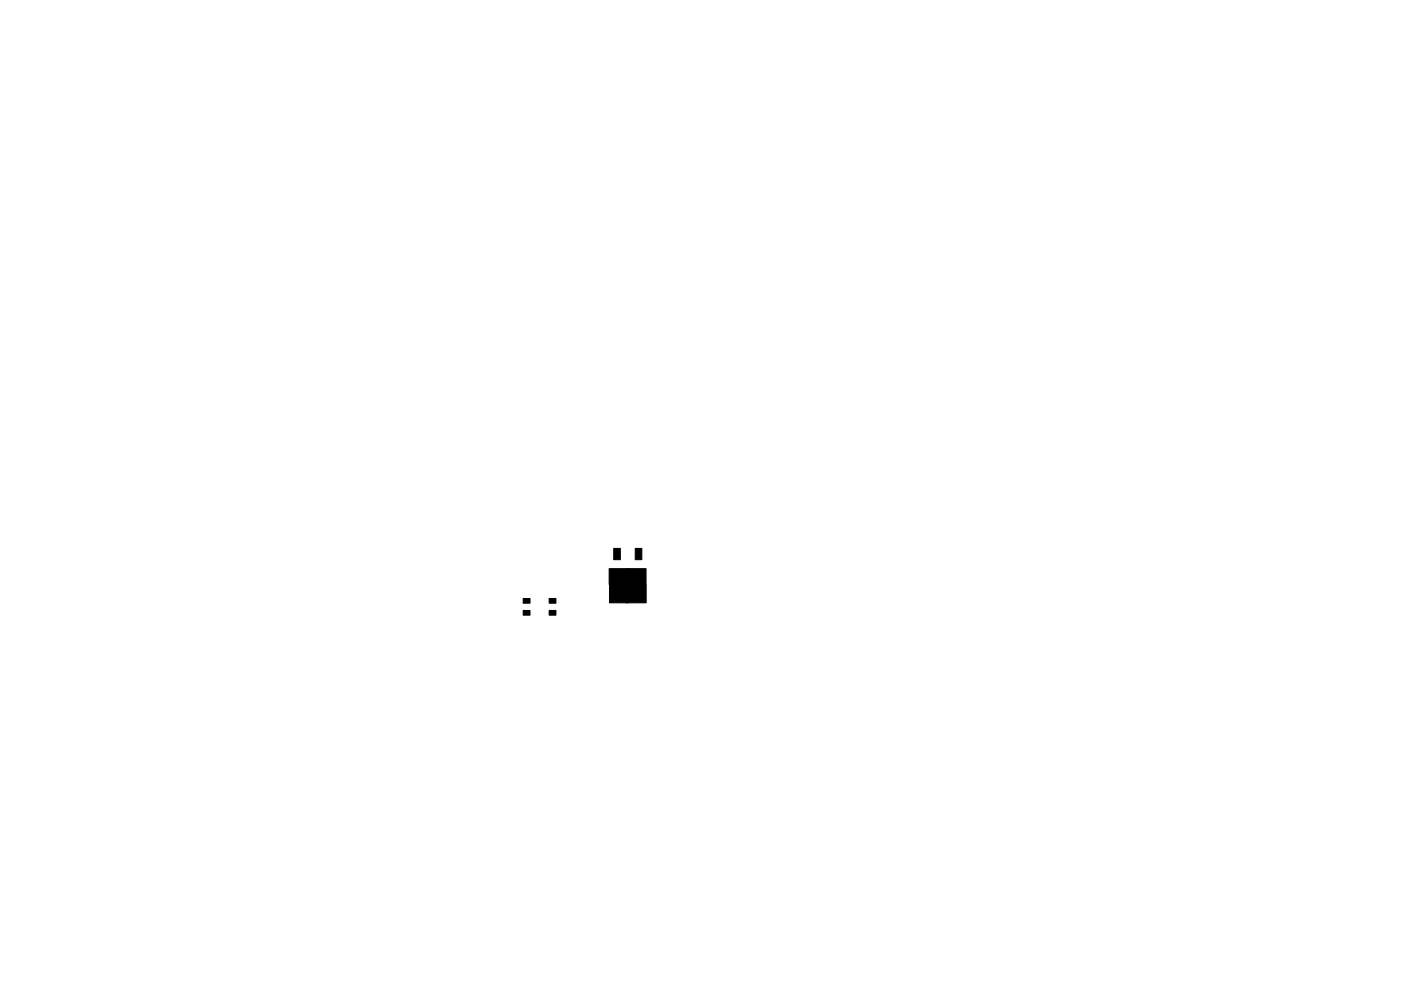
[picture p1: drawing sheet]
<svg xmlns="http://www.w3.org/2000/svg" width="297mm" height="210mm" viewBox="0 0 297 210" stroke-linecap="round" stroke-linejoin="round" font-family="sans-serif">
<path d="M130.1 116.3h1.4v2.4h-1.4zM134.7 116.3h1.4v2.4h-1.4zM110.9 127h1.5v1h-1.5zM110.9 129.5h1.5v1h-1.5zM116.4 129.5h1.5v1h-1.5zM116.4 127h1.5v1h-1.5zM129.2 120.6h4v3.4h-4zM129.2 124h4v3.9h-4zM132.8 124h4.2v3.9h-4.2zM133 120.6h4v3.4h-4z" fill="#000" stroke="#000" stroke-width=".21"/>
</svg>
